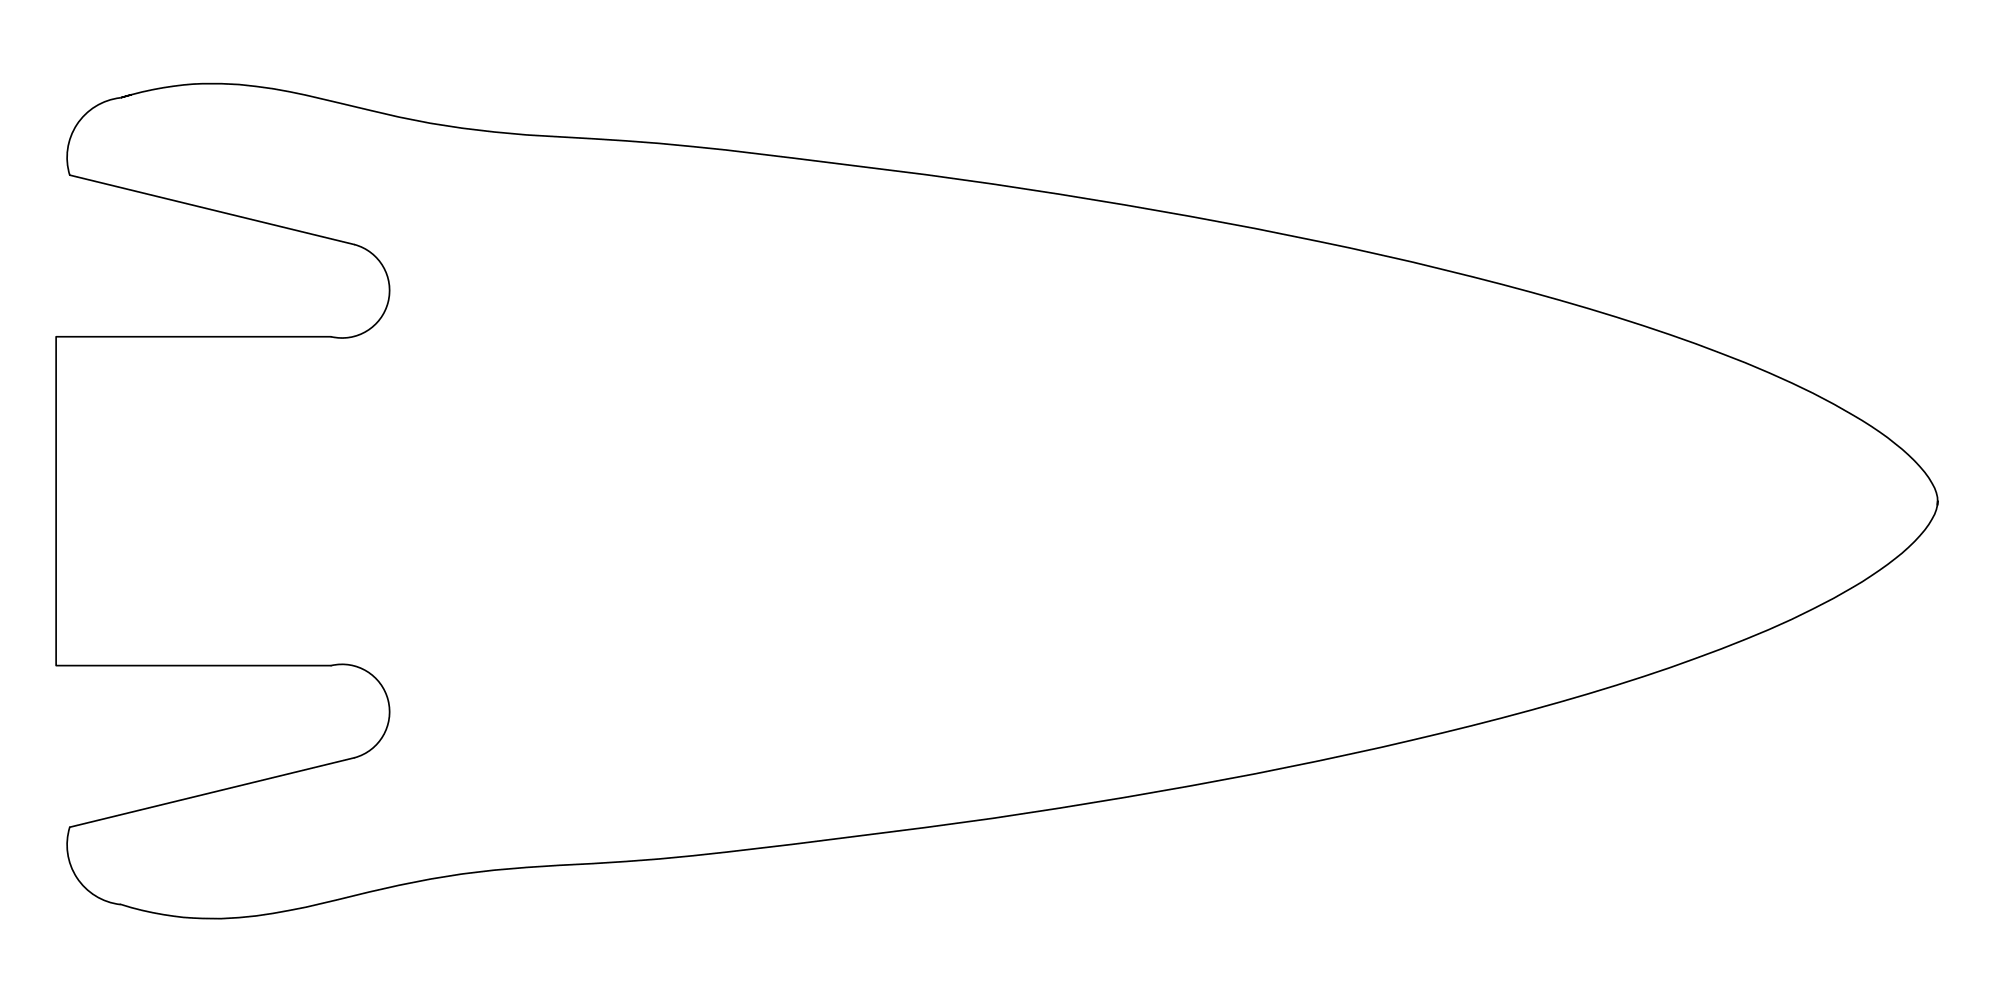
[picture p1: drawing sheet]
<svg xmlns="http://www.w3.org/2000/svg" width="600mm" height="300mm" viewBox="0 0 600 300" stroke-linecap="round" stroke-linejoin="round" font-family="sans-serif">
<!-- layer: Visible (ANSI) -->
<path d="M36.1 29.3a18 18 0 0 0-15.2 23.2M39.4 28.4l-3.3 1a94.9 94.9 0 0 1 45.8-2.8 367.6 367.6 0 0 1 28.6 6.4 280.5 280.5 0 0 0 57.3 8 803.9 803.9 0 0 1 69.9 6.4 1609.2 1609.2 0 0 1 194.9 33.4 673.1 673.1 0 0 1 90.8 28 202.7 202.7 0 0 1 42.6 22.4 48.5 48.5 0 0 1 13.4 13.7 10.4 10.4 0 0 1 1.7 5.4M21 52.5l85.4 20.9M106.3 73.4a14.3 14.3 0 0 1 10.1 17.2 14.3 14.3 0 0 1-17.1 10.4M99.3 101h-82.5v98.6h82.5a14.3 14.3 0 0 1 17.1 10.4 14.3 14.3 0 0 1-10.1 17.2M581 151.5l.1-1.2a14.4 14.4 0 0 1-3.9 8.7 80.2 80.2 0 0 1-21.5 17.1 302 302 0 0 1-54.9 24.1 900.7 900.7 0 0 1-105.3 28 1740.5 1740.5 0 0 1-157.8 25 766.8 766.8 0 0 1-69.9 6.3 292.9 292.9 0 0 0-66.6 10.3 165.5 165.5 0 0 1-34.9 5.7 92.3 92.3 0 0 1-30.2-4.3M106.4 227.2l-85.4 20.8M20.9 248a18 18 0 0 0 15.2 23.2" fill="none" stroke="#000" stroke-width=".51"/>
</svg>
